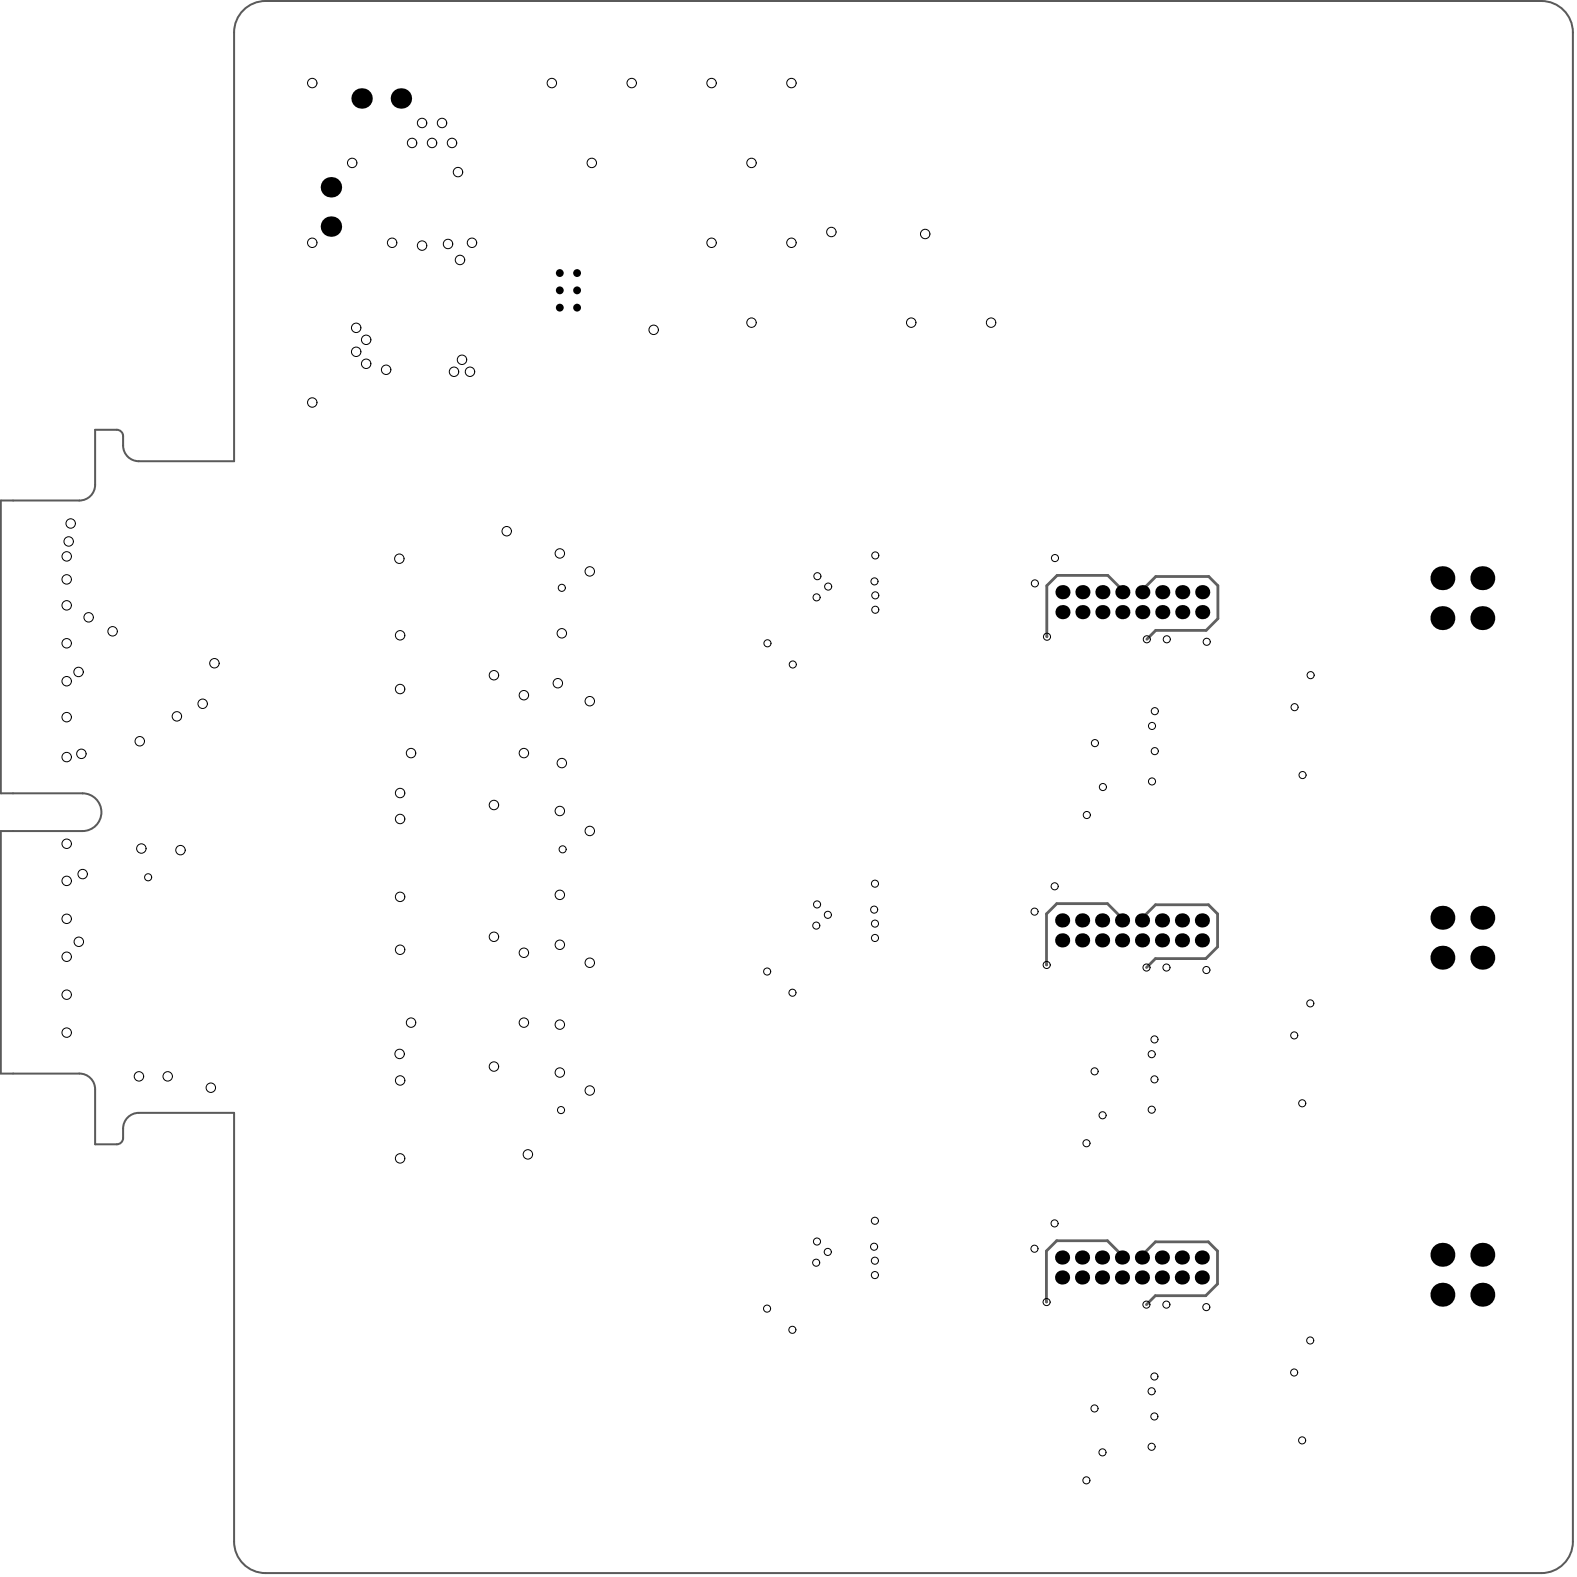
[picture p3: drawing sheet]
<svg xmlns="http://www.w3.org/2000/svg" width="334mm" height="334mm" viewBox="0 0 334 334" stroke-linecap="round" stroke-linejoin="round" font-family="sans-serif">
<path d="M51.8 1.8a6.6 6.6 0 0 1 4.4-1.6h270a6.7 6.7 0 0 1 6.7 6.7v319.3a6.7 6.7 0 0 1-6.7 6.7h-270a6.7 6.7 0 0 1-6.7-6.7v-90.7h-20.1a3.3 3.3 0 0 0-3.3 3.3v2a1.33 1.33 0 0 1-1.4 1.4h-4.6v-11.7a3.3 3.3 0 0 0-3.3-3.3h-16.6v-51.3h17.3a4 4 0 0 0 4-4 4 4 0 0 0-4-4h-17.3v-62h16.6a3.3 3.3 0 0 0 3.3-3.3v-11.6h4.6a1.33 1.33 0 0 1 1.4 1.3 4.9 4.9 0 0 0 .9 4.3 3.3 3.3 0 0 0 2.4 1h20.1v-90.7a6.6 6.6 0 0 1 2.3-5.1z" fill="none" stroke="#5a5a5a" stroke-width=".42"/>
<path d="M237.5 125.3v-.4l-3.1-3.1h-10.7l-2.2 2.1 .1 10.8M241.7 125.3v-.4l2.9-2.9h11.2l1.9 1.9v7l-2.5 2.5h-10.6l-1.9 1.9M237.5 194.8v-.5l-3.1-3.1h-10.8l-2.1 2.2v10.8M241.7 194.8v-.5l2.8-2.8h11.2l2 1.9v7l-2.5 2.5h-10.7l-1.9 1.9M221.4 275.5h.1M237.4 266.1v-.4l-3.1-3.1h-10.7l-2.2 2.1v10.8M241.7 266.1v-.4l2.8-2.9h11.2l1.9 1.9v7l-2.4 2.5h-10.7l-1.9 1.9" fill="none" stroke="#606060" stroke-width=".59"/>
<g fill="none" stroke="#000" stroke-width=".21">
<circle cx="66.1" cy="17.6" r="1"/>
<circle cx="116.8" cy="17.6" r="1"/>
<circle cx="133.7" cy="17.6" r="1"/>
<circle cx="150.6" cy="17.6" r="1"/>
<circle cx="167.5" cy="17.6" r="1"/>
<circle cx="74.5" cy="34.5" r="1"/>
<circle cx="87.2" cy="30.3" r="1"/>
<circle cx="89.3" cy="26" r="1"/>
<circle cx="91.4" cy="30.3" r="1"/>
<circle cx="93.5" cy="26" r="1"/>
<circle cx="95.7" cy="30.3" r="1"/>
<circle cx="96.9" cy="36.4" r="1"/>
<circle cx="125.2" cy="34.5" r="1"/>
<circle cx="159" cy="34.5" r="1"/>
<circle cx="66.1" cy="51.4" r="1"/>
<circle cx="83" cy="51.4" r="1"/>
<circle cx="89.3" cy="52" r="1"/>
<circle cx="94.8" cy="51.6" r="1"/>
<circle cx="97.3" cy="55" r="1"/>
<circle cx="99.9" cy="51.4" r="1"/>
<circle cx="150.6" cy="51.4" r="1"/>
<circle cx="167.5" cy="51.4" r="1"/>
<circle cx="175.9" cy="49.1" r="1"/>
<circle cx="195.8" cy="49.5" r="1"/>
<circle cx="75.4" cy="69.4" r="1"/>
<circle cx="75.4" cy="74.4" r="1"/>
<circle cx="77.5" cy="77" r="1"/>
<circle cx="77.5" cy="71.9" r="1"/>
<circle cx="81.7" cy="78.3" r="1"/>
<circle cx="96.1" cy="78.7" r="1"/>
<circle cx="97.8" cy="76.1" r="1"/>
<circle cx="99.5" cy="78.7" r="1"/>
<circle cx="138.3" cy="69.8" r="1"/>
<circle cx="159" cy="68.3" r="1"/>
<circle cx="192.8" cy="68.3" r="1"/>
<circle cx="209.7" cy="68.3" r="1"/>
<circle cx="66.1" cy="85.2" r="1"/>
<circle cx="14.1" cy="117.7" r="1"/>
<circle cx="14.5" cy="114.6" r="1"/>
<circle cx="15" cy="110.8" r="1"/>
<circle cx="84.5" cy="118.2" r="1"/>
<circle cx="107.2" cy="112.4" r="1"/>
<circle cx="118.5" cy="117.1" r="1"/>
<circle cx="185.2" cy="117.5" r=".75"/>
<circle cx="223.3" cy="118.1" r=".75"/>
<circle cx="14.1" cy="122.6" r="1"/>
<circle cx="14.1" cy="136.1" r="1"/>
<circle cx="14.1" cy="128.1" r="1"/>
<circle cx="18.8" cy="130.6" r="1"/>
<circle cx="23.8" cy="133.6" r="1"/>
<circle cx="84.7" cy="134.4" r="1"/>
<circle cx="118.9" cy="124.4" r=".75"/>
<circle cx="118.9" cy="134" r="1"/>
<circle cx="124.8" cy="120.9" r="1"/>
<circle cx="162.4" cy="136.1" r=".75"/>
<circle cx="172.8" cy="126.4" r=".75"/>
<circle cx="173" cy="121.9" r=".75"/>
<circle cx="175.3" cy="124.1" r=".75"/>
<circle cx="185.1" cy="123" r=".75"/>
<circle cx="185.2" cy="129" r=".75"/>
<circle cx="185.2" cy="126" r=".75"/>
<circle cx="219" cy="123.5" r=".75"/>
<circle cx="221.6" cy="134.7" r=".75"/>
<circle cx="242.7" cy="135.3" r=".75"/>
<circle cx="246.9" cy="135.3" r=".75"/>
<circle cx="255.4" cy="135.8" r=".75"/>
<circle cx="14.1" cy="151.8" r="1"/>
<circle cx="14.1" cy="144.2" r="1"/>
<circle cx="16.6" cy="142.2" r="1"/>
<circle cx="17.2" cy="159.5" r="1"/>
<circle cx="29.6" cy="156.9" r="1"/>
<circle cx="37.4" cy="151.6" r="1"/>
<circle cx="42.9" cy="148.9" r="1"/>
<circle cx="45.4" cy="140.4" r="1"/>
<circle cx="84.7" cy="145.8" r="1"/>
<circle cx="87" cy="159.4" r="1"/>
<circle cx="104.5" cy="142.9" r="1"/>
<circle cx="110.9" cy="147.1" r="1"/>
<circle cx="110.9" cy="159.4" r="1"/>
<circle cx="118" cy="144.6" r="1"/>
<circle cx="124.8" cy="148.4" r="1"/>
<circle cx="167.8" cy="140.6" r=".75"/>
<circle cx="231.7" cy="157.3" r=".75"/>
<circle cx="243.8" cy="153.6" r=".75"/>
<circle cx="244.4" cy="159" r=".75"/>
<circle cx="244.4" cy="150.5" r=".75"/>
<circle cx="274" cy="149.7" r=".75"/>
<circle cx="277.4" cy="142.9" r=".75"/>
<circle cx="14.1" cy="178.6" r="1"/>
<circle cx="14.1" cy="160.2" r="1"/>
<circle cx="29.9" cy="179.6" r="1"/>
<circle cx="38.2" cy="179.9" r="1"/>
<circle cx="84.7" cy="173.3" r="1"/>
<circle cx="84.7" cy="167.8" r="1"/>
<circle cx="104.5" cy="170.4" r="1"/>
<circle cx="118.5" cy="171.6" r="1"/>
<circle cx="118.9" cy="161.5" r="1"/>
<circle cx="119.1" cy="179.7" r=".75"/>
<circle cx="124.8" cy="175.9" r="1"/>
<circle cx="230" cy="172.5" r=".75"/>
<circle cx="233.4" cy="166.6" r=".75"/>
<circle cx="243.8" cy="165.4" r=".75"/>
<circle cx="275.6" cy="164" r=".75"/>
<circle cx="14.1" cy="194.4" r="1"/>
<circle cx="14.1" cy="186.4" r="1"/>
<circle cx="16.7" cy="199.3" r="1"/>
<circle cx="17.5" cy="185" r="1"/>
<circle cx="31.4" cy="185.7" r=".75"/>
<circle cx="84.7" cy="189.8" r="1"/>
<circle cx="104.5" cy="198.2" r="1"/>
<circle cx="118.5" cy="189.4" r="1"/>
<circle cx="118.5" cy="199.9" r="1"/>
<circle cx="172.7" cy="195.9" r=".75"/>
<circle cx="172.9" cy="191.4" r=".75"/>
<circle cx="175.2" cy="193.6" r=".75"/>
<circle cx="185" cy="192.5" r=".75"/>
<circle cx="185.2" cy="187" r=".75"/>
<circle cx="185.2" cy="195.5" r=".75"/>
<circle cx="185.2" cy="198.5" r=".75"/>
<circle cx="218.9" cy="192.9" r=".75"/>
<circle cx="223.2" cy="187.6" r=".75"/>
<circle cx="14.1" cy="210.5" r="1"/>
<circle cx="14.1" cy="218.5" r="1"/>
<circle cx="14.1" cy="202.5" r="1"/>
<circle cx="84.7" cy="201" r="1"/>
<circle cx="87" cy="216.4" r="1"/>
<circle cx="110.9" cy="201.6" r="1"/>
<circle cx="110.9" cy="216.4" r="1"/>
<circle cx="118.5" cy="216.8" r="1"/>
<circle cx="124.8" cy="203.7" r="1"/>
<circle cx="162.3" cy="205.6" r=".75"/>
<circle cx="167.7" cy="210.1" r=".75"/>
<circle cx="221.5" cy="204.2" r=".75"/>
<circle cx="242.6" cy="204.8" r=".75"/>
<circle cx="244.3" cy="220" r=".75"/>
<circle cx="246.9" cy="204.8" r=".75"/>
<circle cx="255.3" cy="205.3" r=".75"/>
<circle cx="273.9" cy="219.1" r=".75"/>
<circle cx="277.3" cy="212.3" r=".75"/>
<circle cx="29.4" cy="227.8" r="1"/>
<circle cx="35.5" cy="227.8" r="1"/>
<circle cx="44.6" cy="230.2" r="1"/>
<circle cx="84.6" cy="223" r="1"/>
<circle cx="84.7" cy="228.7" r="1"/>
<circle cx="104.5" cy="225.7" r="1"/>
<circle cx="118.5" cy="227" r="1"/>
<circle cx="118.7" cy="234.9" r=".75"/>
<circle cx="124.8" cy="230.8" r="1"/>
<circle cx="231.6" cy="226.7" r=".75"/>
<circle cx="233.3" cy="236" r=".75"/>
<circle cx="243.7" cy="234.8" r=".75"/>
<circle cx="243.7" cy="223.1" r=".75"/>
<circle cx="244.3" cy="228.4" r=".75"/>
<circle cx="275.6" cy="233.5" r=".75"/>
<circle cx="84.7" cy="245.1" r="1"/>
<circle cx="111.7" cy="244.3" r="1"/>
<circle cx="185.1" cy="258.3" r=".75"/>
<circle cx="223.2" cy="258.9" r=".75"/>
<circle cx="229.9" cy="241.9" r=".75"/>
<circle cx="162.3" cy="276.9" r=".75"/>
<circle cx="172.7" cy="267.2" r=".75"/>
<circle cx="172.9" cy="262.7" r=".75"/>
<circle cx="175.2" cy="264.9" r=".75"/>
<circle cx="185" cy="263.8" r=".75"/>
<circle cx="185.1" cy="269.8" r=".75"/>
<circle cx="185.1" cy="266.8" r=".75"/>
<circle cx="218.9" cy="264.3" r=".75"/>
<circle cx="221.5" cy="275.5" r=".75"/>
<circle cx="242.6" cy="276.1" r=".75"/>
<circle cx="246.8" cy="276.1" r=".75"/>
<circle cx="255.3" cy="276.6" r=".75"/>
<circle cx="167.7" cy="281.4" r=".75"/>
<circle cx="231.6" cy="298.1" r=".75"/>
<circle cx="243.7" cy="294.4" r=".75"/>
<circle cx="244.3" cy="299.8" r=".75"/>
<circle cx="244.3" cy="291.3" r=".75"/>
<circle cx="273.9" cy="290.5" r=".75"/>
<circle cx="277.3" cy="283.7" r=".75"/>
<circle cx="229.9" cy="313.3" r=".75"/>
<circle cx="233.3" cy="307.4" r=".75"/>
<circle cx="243.7" cy="306.2" r=".75"/>
<circle cx="275.6" cy="304.8" r=".75"/>
</g>
<g fill="#000">
<circle cx="70" cy="39.6" r="2.16"/>
<circle cx="76.5" cy="20.8" r="2.16"/>
<circle cx="84.8" cy="20.8" r="2.16"/>
<circle cx="70" cy="48" r="2.16"/>
<circle cx="118.5" cy="57.8" r=".83"/>
<circle cx="122.1" cy="57.8" r=".83"/>
<circle cx="118.5" cy="65.1" r=".83"/>
<circle cx="118.5" cy="61.4" r=".83"/>
<circle cx="122.1" cy="65.1" r=".83"/>
<circle cx="122.1" cy="61.4" r=".83"/>
<circle cx="224.8" cy="125.3" r="1.5"/>
<circle cx="224.8" cy="129.5" r="1.5"/>
<circle cx="229.1" cy="129.5" r="1.5"/>
<circle cx="229.1" cy="125.3" r="1.5"/>
<circle cx="233.3" cy="129.5" r="1.5"/>
<circle cx="233.3" cy="125.3" r="1.5"/>
<circle cx="237.5" cy="125.3" r="1.5"/>
<circle cx="237.5" cy="129.5" r="1.5"/>
<circle cx="241.7" cy="129.5" r="1.5"/>
<circle cx="241.7" cy="125.3" r="1.5"/>
<circle cx="246" cy="125.3" r="1.5"/>
<circle cx="246" cy="129.5" r="1.5"/>
<circle cx="250.2" cy="125.3" r="1.5"/>
<circle cx="250.2" cy="129.5" r="1.5"/>
<circle cx="254.4" cy="125.3" r="1.5"/>
<circle cx="254.4" cy="129.5" r="1.5"/>
<circle cx="305.2" cy="130.8" r="2.54"/>
<circle cx="305.2" cy="122.4" r="2.54"/>
<circle cx="313.7" cy="130.8" r="2.54"/>
<circle cx="313.7" cy="122.4" r="2.54"/>
<circle cx="224.8" cy="199" r="1.5"/>
<circle cx="224.8" cy="194.8" r="1.5"/>
<circle cx="229" cy="199" r="1.5"/>
<circle cx="229" cy="194.8" r="1.5"/>
<circle cx="233.2" cy="199" r="1.5"/>
<circle cx="233.2" cy="194.8" r="1.5"/>
<circle cx="237.5" cy="199" r="1.5"/>
<circle cx="237.5" cy="194.8" r="1.5"/>
<circle cx="241.7" cy="194.8" r="1.5"/>
<circle cx="241.7" cy="199" r="1.5"/>
<circle cx="245.9" cy="199" r="1.5"/>
<circle cx="245.9" cy="194.8" r="1.5"/>
<circle cx="250.1" cy="199" r="1.5"/>
<circle cx="250.1" cy="194.8" r="1.5"/>
<circle cx="254.4" cy="194.8" r="1.5"/>
<circle cx="254.4" cy="199" r="1.5"/>
<circle cx="305.2" cy="194.2" r="2.54"/>
<circle cx="313.7" cy="194.2" r="2.54"/>
<circle cx="305.2" cy="202.7" r="2.54"/>
<circle cx="313.7" cy="202.7" r="2.54"/>
<circle cx="224.8" cy="270.3" r="1.5"/>
<circle cx="224.8" cy="266.1" r="1.5"/>
<circle cx="229" cy="266.1" r="1.5"/>
<circle cx="229" cy="270.3" r="1.5"/>
<circle cx="233.2" cy="266.1" r="1.5"/>
<circle cx="233.2" cy="270.3" r="1.5"/>
<circle cx="237.4" cy="266.1" r="1.5"/>
<circle cx="237.4" cy="270.3" r="1.5"/>
<circle cx="241.7" cy="270.3" r="1.5"/>
<circle cx="241.7" cy="266.1" r="1.5"/>
<circle cx="245.9" cy="270.3" r="1.5"/>
<circle cx="245.9" cy="266.1" r="1.5"/>
<circle cx="250.1" cy="266.1" r="1.5"/>
<circle cx="250.1" cy="270.3" r="1.5"/>
<circle cx="254.3" cy="270.3" r="1.5"/>
<circle cx="254.3" cy="266.1" r="1.5"/>
<circle cx="305.2" cy="265.5" r="2.54"/>
<circle cx="305.2" cy="274" r="2.54"/>
<circle cx="313.7" cy="265.5" r="2.54"/>
<circle cx="313.7" cy="274" r="2.54"/>
</g>
</svg>
